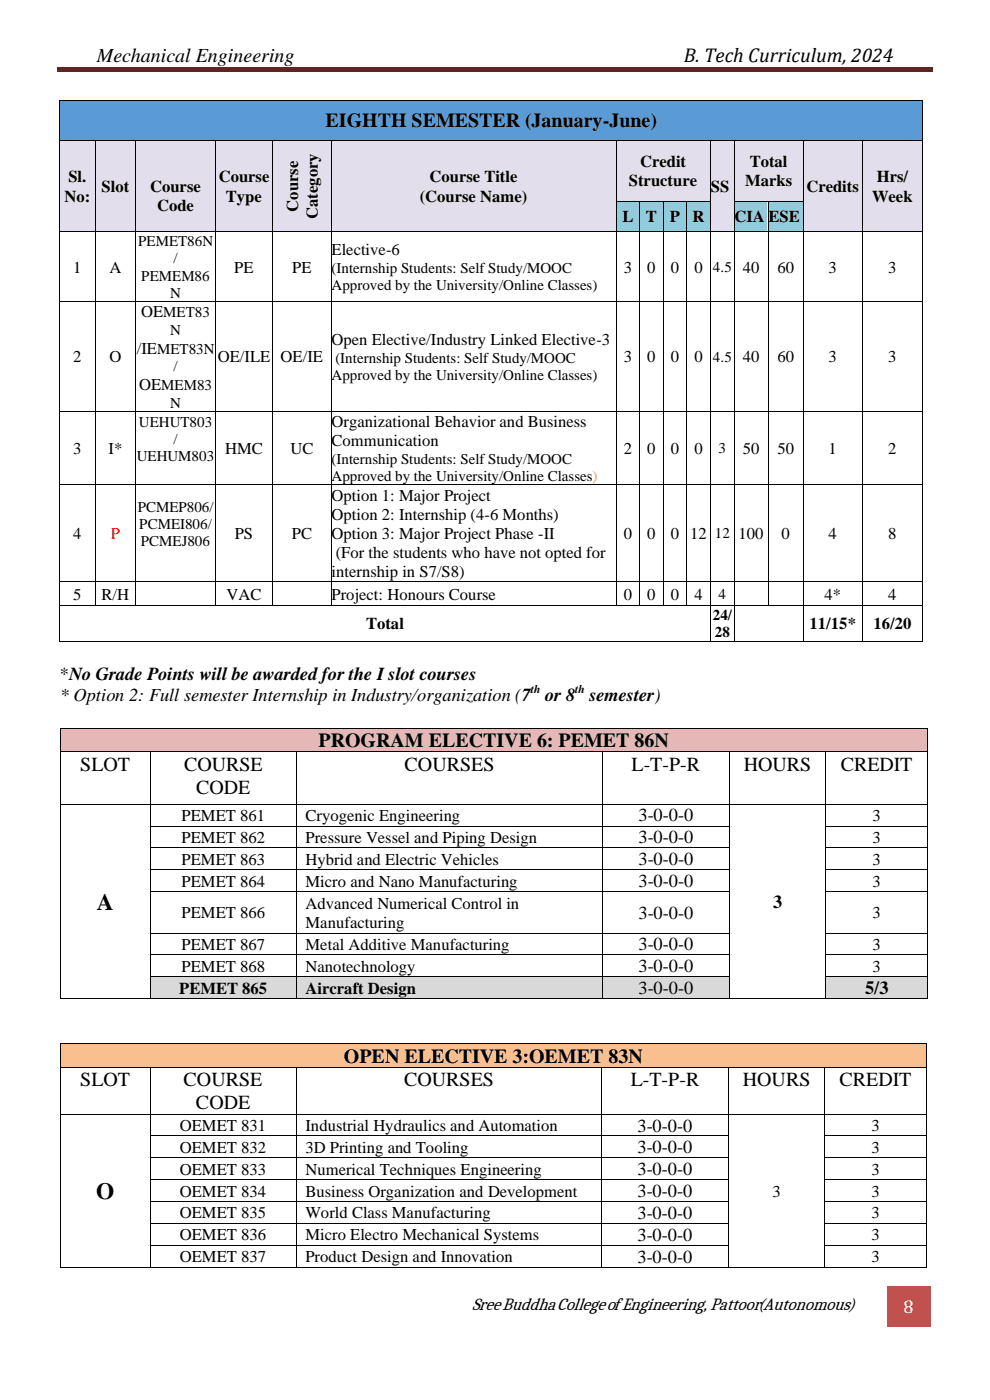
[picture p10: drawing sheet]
<svg xmlns="http://www.w3.org/2000/svg" width="210mm" height="297mm" viewBox="0 0 210 297" stroke-linecap="round" stroke-linejoin="round" font-family="sans-serif">
<defs><g id="words">
<g font-size="5">
<text x="20.5" y="193">A</text>
<text x="20.4" y="254.4">O</text>
</g>
<g font-size="4.2">
<text x="20.5" y="13.1">Mechanical Engineering</text>
<text x="145.1" y="13.1">B. Tech Curriculum, 2024</text>
<text x="69.1" y="27">EIGHTH SEMESTER (January-June)</text>
<text x="67.6" y="158.5">PROGRAM ELECTIVE 6: PEMET 86N</text>
<text x="17" y="163.5">SLOT</text>
<text x="39" y="163.5">COURSE</text>
<text x="85.8" y="163.5">COURSES</text>
<text x="134" y="163.5">L-T-P-R</text>
<text x="157.8" y="163.5">HOURS</text>
<text x="178.3" y="163.5">CREDIT</text>
<text x="41.6" y="168.4">CODE</text>
<text x="73" y="225.4">OPEN ELECTIVE 3:OEMET 83N</text>
<text x="17" y="230.5">SLOT</text>
<text x="39" y="230.5">COURSE</text>
<text x="85.7" y="230.5">COURSES</text>
<text x="133.8" y="230.5">L-T-P-R</text>
<text x="157.6" y="230.5">HOURS</text>
<text x="178.1" y="230.5">CREDIT</text>
<text x="41.6" y="235.3">CODE</text>
</g>
<g font-size="3.9">
<text x="12.7" y="144.2">*No Grade Points will be awarded for the I slot courses</text>
<text x="12.7" y="148.6">* Option 2: Full semester Internship in Industry/organization (7</text>
<text x="115.6" y="148.6">or 8</text>
<text x="125" y="148.6">semester)</text>
<text x="135.4" y="174.3">3-0-0-0</text>
<text x="135.4" y="178.9">3-0-0-0</text>
<text x="135.4" y="183.6">3-0-0-0</text>
<text x="135.4" y="188.2">3-0-0-0</text>
<text x="135.4" y="194.9">3-0-0-0</text>
<text x="164" y="192.6">3</text>
<text x="135.4" y="201.6">3-0-0-0</text>
<text x="135.4" y="206.3">3-0-0-0</text>
<text x="135.4" y="210.9">3-0-0-0</text>
<text x="183.5" y="210.9">5/3</text>
<text x="135.2" y="240.1">3-0-0-0</text>
<text x="135.2" y="244.7">3-0-0-0</text>
<text x="135.2" y="249.3">3-0-0-0</text>
<text x="135.2" y="254">3-0-0-0</text>
<text x="135.2" y="258.6">3-0-0-0</text>
<text x="135.2" y="263.2">3-0-0-0</text>
<text x="135.2" y="267.9">3-0-0-0</text>
</g>
<text font-size="3.9" fill="#fff" x="191.6" y="278.6">8</text>
<text font-size="3.7" x="100.2" y="278">SreeBuddhaCollegeof Engineering, Pattoor(Autonomous)</text>
<g font-size="3.5">
<text x="135.8" y="35.5">Credit</text>
<text x="159" y="35.5">Total</text>
<text x="14.5" y="38.7">Sl.</text>
<text x="21.6" y="40.7">Slot</text>
<text x="31.8" y="40.7">Course</text>
<text x="46.4" y="38.7">Course</text>
<text x="91.1" y="38.7">Course Title</text>
<text x="133.4" y="39.5">Structure</text>
<text x="150.8" y="40.7">SS</text>
<text x="158.1" y="39.5">Marks</text>
<text x="171.1" y="40.7">Credits</text>
<text x="186" y="38.7">Hrs/</text>
<text x="13.7" y="42.8">No:</text>
<text x="33.3" y="44.8">Code</text>
<text x="47.9" y="42.8">Type</text>
<text x="63.2" y="44.9" transform="rotate(-90 63.2 44.9)">Course</text>
<text x="67.4" y="46.4" transform="rotate(-90 67.4 46.4)">Category</text>
<text x="89" y="42.8">(Course Name)</text>
<text x="132" y="47.2">L</text>
<text x="137" y="47.2">T</text>
<text x="142.1" y="47.2">P</text>
<text x="146.9" y="47.2">R</text>
<text x="155.8" y="47.2">CIA</text>
<text x="163" y="47.2">ESE</text>
<text x="185" y="42.8">Week</text>
<text x="15.5" y="57.8">1</text>
<text x="23.2" y="57.8">A</text>
<text x="49.7" y="57.8">PE</text>
<text x="62" y="57.8">PE</text>
<text x="70.3" y="54.2">Elective-6</text>
<text x="132.3" y="57.8">3</text>
<text x="137.3" y="57.8">0</text>
<text x="142.3" y="57.8">0</text>
<text x="147.3" y="57.8">0</text>
<text x="157.6" y="57.8">40</text>
<text x="164.9" y="57.8">60</text>
<text x="175.8" y="57.8">3</text>
<text x="188.4" y="57.8">3</text>
<text x="29.9" y="67.3">OEMET83</text>
<text x="15.5" y="76.8">2</text>
<text x="23.2" y="76.8">O</text>
<text x="29" y="75">/IEMET83N</text>
<text x="46.2" y="76.8">OE/ILE</text>
<text x="59.5" y="76.8">OE/IE</text>
<text x="70.3" y="73.2">Open Elective/Industry Linked Elective-3</text>
<text x="132.3" y="76.8">3</text>
<text x="137.3" y="76.8">0</text>
<text x="142.3" y="76.8">0</text>
<text x="147.3" y="76.8">0</text>
<text x="157.6" y="76.8">40</text>
<text x="164.9" y="76.8">60</text>
<text x="175.8" y="76.8">3</text>
<text x="188.4" y="76.8">3</text>
<text x="29.5" y="82.7">OEMEM83</text>
<text x="70.3" y="90.7">Organizational Behavior and Business</text>
<text x="70.3" y="94.7">Communication</text>
<text x="15.5" y="96.3">3</text>
<text x="23" y="96.3">I*</text>
<text x="47.8" y="96.3">HMC</text>
<text x="61.6" y="96.3">UC</text>
<text x="132.3" y="96.3">2</text>
<text x="137.3" y="96.3">0</text>
<text x="142.3" y="96.3">0</text>
<text x="147.3" y="96.3">0</text>
<text x="157.6" y="96.3">50</text>
<text x="164.9" y="96.3">50</text>
<text x="175.8" y="96.3">1</text>
<text x="188.4" y="96.3">2</text>
<text x="70.3" y="106.2">Option 1: Major Project</text>
<text x="70.3" y="110.3">Option 2: Internship (4-6 Months)</text>
<text x="15.5" y="114.3">4</text>
<text x="49.8" y="114.3">PS</text>
<text x="61.9" y="114.3">PC</text>
<text x="70.3" y="114.3">Option 3: Major Project Phase -II</text>
<text x="71.2" y="118.4">(For the students who have not opted for</text>
<text x="132.3" y="114.3">0</text>
<text x="137.3" y="114.3">0</text>
<text x="142.3" y="114.3">0</text>
<text x="146.4" y="114.3">12</text>
<text x="156.7" y="114.3">100</text>
<text x="165.8" y="114.3">0</text>
<text x="175.8" y="114.3">4</text>
<text x="188.4" y="114.3">8</text>
<text x="70.3" y="122.4">internship in S7/S8)</text>
<text x="15.5" y="127.2">5</text>
<text x="21.6" y="127.2">R/H</text>
<text x="48.1" y="127.2">VAC</text>
<text x="70.3" y="127.2">Project: Honours Course</text>
<text x="132.3" y="127.2">0</text>
<text x="137.3" y="127.2">0</text>
<text x="142.3" y="127.2">0</text>
<text x="147.3" y="127.2">4</text>
<text x="174.9" y="127.2">4*</text>
<text x="188.4" y="127.2">4</text>
<text x="77.7" y="133.5">Total</text>
<text x="171.7" y="133.5">11/15*</text>
<text x="185.3" y="133.5">16/20</text>
<text x="38.5" y="174.2">PEMET 861</text>
<text x="38.5" y="178.8">PEMET 862</text>
<text x="64.8" y="174.2">Cryogenic Engineering</text>
<text x="64.8" y="178.8">Pressure Vessel and Piping Design</text>
<text x="185.1" y="174.2">3</text>
<text x="185.1" y="178.8">3</text>
<text x="38.5" y="183.5">PEMET 863</text>
<text x="64.8" y="183.5">Hybrid and Electric Vehicles</text>
<text x="185.1" y="183.5">3</text>
<text x="38.5" y="188.2">PEMET 864</text>
<text x="64.8" y="188.2">Micro and Nano Manufacturing</text>
<text x="185.1" y="188.2">3</text>
<text x="38.5" y="194.9">PEMET 866</text>
<text x="64.8" y="192.8">Advanced Numerical Control in</text>
<text x="64.8" y="196.9">Manufacturing</text>
<text x="185.1" y="194.9">3</text>
<text x="38.5" y="201.5">PEMET 867</text>
<text x="64.8" y="201.5">Metal Additive Manufacturing</text>
<text x="185.1" y="201.5">3</text>
<text x="38.5" y="206.2">PEMET 868</text>
<text x="64.8" y="206.2">Nanotechnology</text>
<text x="185.1" y="206.2">3</text>
<text x="38" y="210.8">PEMET 865</text>
<text x="64.8" y="210.8">Aircraft Design</text>
<text x="38.1" y="239.9">OEMET 831</text>
<text x="64.8" y="239.9">Industrial Hydraulics and Automation</text>
<text x="184.9" y="239.9">3</text>
<text x="38.1" y="244.6">OEMET 832</text>
<text x="64.8" y="244.6">3D Printing and Tooling</text>
<text x="184.9" y="244.6">3</text>
<text x="38.1" y="249.2">OEMET 833</text>
<text x="64.8" y="249.2">Numerical Techniques Engineering</text>
<text x="184.9" y="249.2">3</text>
<text x="38.1" y="253.9">OEMET 834</text>
<text x="64.8" y="253.9">Business Organization and Development</text>
<text x="163.9" y="253.9">3</text>
<text x="184.9" y="253.9">3</text>
<text x="38.1" y="258.5">OEMET 835</text>
<text x="38.1" y="263.1">OEMET 836</text>
<text x="64.8" y="258.5">World Class Manufacturing</text>
<text x="64.8" y="263.1">Micro Electro Mechanical Systems</text>
<text x="184.9" y="258.5">3</text>
<text x="184.9" y="263.1">3</text>
<text x="38.1" y="267.8">OEMET 837</text>
<text x="64.8" y="267.8">Product Design and Innovation</text>
<text x="184.9" y="267.8">3</text>
</g>
<text font-size="3.5" fill="#f00" x="23.5" y="114.3">P</text>
<g font-size="3.2">
<text x="29.3" y="52.2">PEMET86N</text>
<text x="30" y="59.5">PEMEM86</text>
<text x="36.8" y="55.8">/</text>
<text x="70.3" y="57.9">(Internship Students: Self Study/MOOC</text>
<text x="151.2" y="57.7">4.5</text>
<text x="36.1" y="63.2">N</text>
<text x="70.3" y="61.6">Approved by the University/Online Classes)</text>
<text x="36.1" y="71">N</text>
<text x="71.1" y="76.9">(Internship Students: Self Study/MOOC</text>
<text x="151.2" y="76.7">4.5</text>
<text x="36.8" y="78.7">/</text>
<text x="70.3" y="80.6">Approved by the University/Online Classes)</text>
<text x="36.1" y="86.5">N</text>
<text x="29.5" y="90.5">UEHUT803</text>
<text x="36.8" y="94.2">/</text>
<text x="29" y="97.8">UEHUM803</text>
<text x="70.3" y="98.4">(Internship Students: Self Study/MOOC</text>
<text x="152.4" y="96.2">3</text>
<text x="70.3" y="102.1">Approved by the University/Online Classes)</text>
<text x="29.2" y="108.5">PCMEP806/</text>
<text x="29.6" y="112.2">PCMEI806/</text>
<text x="29.9" y="115.8">PCMEJ806</text>
<text x="151.6" y="114.2">12</text>
<text x="151.2" y="131.6">24/</text>
<text x="152.4" y="127.1">4</text>
<text x="151.6" y="135.2">28</text>
</g>
<g font-size="2.5">
<text x="112.6" y="147">th</text>
<text x="122" y="147">th</text>
</g>
</g></defs>
<path d="M12.2 14.3h185.7v1.1h-185.7z" fill-rule="evenodd" fill="#622423"/>
<g fill="#c0504d">
<path d="M188.1 272.9h9.3v8.6h-9.3z" fill-rule="evenodd"/>
<path d="M190.2 274.9h5.1v4.5h-5.1z" fill-rule="evenodd"/>
<path d="M188.1 272.9h9.3v2h-9.3z" fill-rule="evenodd"/>
<path d="M188.1 279.4h9.3v2.1h-9.3z" fill-rule="evenodd"/>
</g>
<g fill="#5b9bd5">
<path d="M12.8 21.3h182.9v8.4h-182.9z" fill-rule="evenodd"/>
<path d="M12.8 23.1h182.9v4.8h-182.9z" fill-rule="evenodd"/>
</g>
<g fill="#000">
<path d="M12.6 21.2h.2v.1h-.2z" fill-rule="evenodd"/>
<path d="M12.6 21.2h.2v.1h-.2z" fill-rule="evenodd"/>
<path d="M195.7 21.2h.1v.1h-.1z" fill-rule="evenodd"/>
<path d="M195.7 21.2h.1v.1h-.1z" fill-rule="evenodd"/>
</g>
<path d="M12.7 21.3v8.4M12.8 21.3h182.9M195.7 21.3v8.4" fill="none" stroke="#000" stroke-width=".21"/>
<g fill="#e3deeb">
<path d="M12.8 29.9h7.3v19.2h-7.3z" fill-rule="evenodd"/>
<path d="M12.8 35.4h7.3v4.1h-7.3z" fill-rule="evenodd"/>
<path d="M12.8 39.5h7.3v4h-7.3z" fill-rule="evenodd"/>
<path d="M20.3 29.9h8.4v19.2h-8.4z" fill-rule="evenodd"/>
<path d="M20.3 37.4h8.4v4.1h-8.4z" fill-rule="evenodd"/>
<path d="M28.9 29.9h16.7v19.2h-16.7z" fill-rule="evenodd"/>
<path d="M28.9 33.4h16.7v4h-16.7z" fill-rule="evenodd"/>
<path d="M28.9 37.4h16.7v4.1h-16.7z" fill-rule="evenodd"/>
<path d="M28.9 41.5h16.7v4.1h-16.7z" fill-rule="evenodd"/>
<path d="M45.8 29.9h12v19.2h-12z" fill-rule="evenodd"/>
<path d="M45.8 35.4h12v4.1h-12z" fill-rule="evenodd"/>
<path d="M45.8 39.5h12v4h-12z" fill-rule="evenodd"/>
<path d="M58 29.9h12.2v19.2h-12.2z" fill-rule="evenodd"/>
<path d="M59.9 29.9h4.2v19.2h-4.2z" fill-rule="evenodd"/>
<path d="M64.1 29.9h4.1v19.2h-4.1z" fill-rule="evenodd"/>
<path d="M70.3 29.9h60.3v19.2h-60.3z" fill-rule="evenodd"/>
<path d="M70.3 35.4h60.3v4.1h-60.3z" fill-rule="evenodd"/>
<path d="M70.3 39.5h60.3v4h-60.3z" fill-rule="evenodd"/>
<path d="M130.8 29.9h19.8v12.7h-19.8z" fill-rule="evenodd"/>
<path d="M130.8 32.2h19.8v4h-19.8z" fill-rule="evenodd"/>
<path d="M130.8 36.2h19.8v4.1h-19.8z" fill-rule="evenodd"/>
<path d="M150.8 29.9h4.8v19.2h-4.8z" fill-rule="evenodd"/>
<path d="M150.8 37.4h4.8v4.1h-4.8z" fill-rule="evenodd"/>
<path d="M155.8 29.9h14.5v12.7h-14.5z" fill-rule="evenodd"/>
<path d="M155.8 32.2h14.5v4h-14.5z" fill-rule="evenodd"/>
<path d="M155.8 36.2h14.5v4.1h-14.5z" fill-rule="evenodd"/>
<path d="M170.5 29.9h12.3v19.2h-12.3z" fill-rule="evenodd"/>
<path d="M170.5 37.4h12.3v4.1h-12.3z" fill-rule="evenodd"/>
<path d="M183 29.9h12.7v19.2h-12.7z" fill-rule="evenodd"/>
<path d="M183 35.4h12.7v4.1h-12.7z" fill-rule="evenodd"/>
<path d="M183 39.5h12.7v4h-12.7z" fill-rule="evenodd"/>
</g>
<g fill="#000">
<path d="M12.6 29.7h.2v.2h-.2z" fill-rule="evenodd"/>
<path d="M20.1 29.7h.2v.2h-.2z" fill-rule="evenodd"/>
<path d="M28.7 29.7h.2v.2h-.2z" fill-rule="evenodd"/>
<path d="M45.6 29.7h.2v.2h-.2z" fill-rule="evenodd"/>
<path d="M57.8 29.7h.2v.2h-.2z" fill-rule="evenodd"/>
<path d="M70.2 29.7h.1v.2h-.1z" fill-rule="evenodd"/>
<path d="M130.6 29.7h.2v.2h-.2z" fill-rule="evenodd"/>
<path d="M150.7 29.7h.1v.2h-.1z" fill-rule="evenodd"/>
<path d="M155.7 29.7h.1v.2h-.1z" fill-rule="evenodd"/>
<path d="M170.3 29.7h.2v.2h-.2z" fill-rule="evenodd"/>
<path d="M182.8 29.7h.2v.2h-.2z" fill-rule="evenodd"/>
<path d="M195.7 29.7h.1v.2h-.1z" fill-rule="evenodd"/>
</g>
<g fill="none" stroke="#000" stroke-width=".21">
<path d="M12.7 29.9v12.7M12.8 29.8h7.3M20.2 29.9v12.7M20.3 29.8h8.4M28.8 29.9v12.7M28.9 29.8h16.7M45.7 29.9v12.7M45.8 29.8h12M57.9 29.9v12.7M58 29.8h12.2M70.2 29.9v12.7M70.3 29.8h60.3"/>
<path d="M130.7 29.9v12.7M130.8 29.8h19.9M150.7 29.9v12.7M150.8 29.8h4.9M155.7 29.9v12.7M155.8 29.8h14.5M170.4 29.9v12.7M170.5 29.8h12.3M182.9 29.9v12.7M183 29.8h12.7M195.7 29.9v12.7"/>
</g>
<g fill="#90ccdc">
<path d="M130.8 42.8h4.8v6.3h-4.8z" fill-rule="evenodd"/>
<path d="M130.8 43.9h4.8v4h-4.8z" fill-rule="evenodd"/>
<path d="M135.8 42.8h4.8v6.3h-4.8z" fill-rule="evenodd"/>
<path d="M135.8 43.9h4.8v4h-4.8z" fill-rule="evenodd"/>
<path d="M140.8 42.8h4.8v6.3h-4.8z" fill-rule="evenodd"/>
<path d="M140.8 43.9h4.8v4h-4.8z" fill-rule="evenodd"/>
<path d="M145.8 42.8h4.8v6.3h-4.8z" fill-rule="evenodd"/>
<path d="M145.8 43.9h4.8v4h-4.8z" fill-rule="evenodd"/>
<path d="M155.8 42.8h7v6.3h-7z" fill-rule="evenodd"/>
<path d="M155.8 43.9h7v4h-7z" fill-rule="evenodd"/>
<path d="M163 42.8h7.3v6.3h-7.3z" fill-rule="evenodd"/>
<path d="M163 43.9h7.3v4h-7.3z" fill-rule="evenodd"/>
</g>
<g fill="#000">
<path d="M12.6 42.6h.2v.2h-.2z" fill-rule="evenodd"/>
<path d="M12.6 49.1h.2v.1h-.2z" fill-rule="evenodd"/>
<path d="M20.1 42.6h.2v.2h-.2z" fill-rule="evenodd"/>
<path d="M20.1 49.1h.2v.1h-.2z" fill-rule="evenodd"/>
<path d="M28.7 42.6h.2v.2h-.2z" fill-rule="evenodd"/>
<path d="M28.7 49.1h.2v.1h-.2z" fill-rule="evenodd"/>
<path d="M45.6 42.6h.2v.2h-.2z" fill-rule="evenodd"/>
<path d="M45.6 49.1h.2v.1h-.2z" fill-rule="evenodd"/>
<path d="M57.8 42.6h.2v.2h-.2z" fill-rule="evenodd"/>
<path d="M57.8 49.1h.2v.1h-.2z" fill-rule="evenodd"/>
<path d="M70.2 42.6h.1v.2h-.1z" fill-rule="evenodd"/>
<path d="M70.2 49.1h.1v.1h-.1z" fill-rule="evenodd"/>
<path d="M130.6 42.6h.2v.2h-.2z" fill-rule="evenodd"/>
<path d="M130.6 49.1h.2v.1h-.2z" fill-rule="evenodd"/>
<path d="M135.6 42.6h.2v.2h-.2z" fill-rule="evenodd"/>
<path d="M135.6 49.1h.2v.1h-.2z" fill-rule="evenodd"/>
<path d="M140.6 42.6h.2v.2h-.2z" fill-rule="evenodd"/>
<path d="M140.6 49.1h.2v.1h-.2z" fill-rule="evenodd"/>
<path d="M145.6 42.6h.2v.2h-.2z" fill-rule="evenodd"/>
<path d="M145.6 49.1h.2v.1h-.2z" fill-rule="evenodd"/>
<path d="M150.7 42.6h.1v.2h-.1z" fill-rule="evenodd"/>
<path d="M150.7 49.1h.1v.1h-.1z" fill-rule="evenodd"/>
<path d="M155.7 42.6h.1v.2h-.1z" fill-rule="evenodd"/>
<path d="M155.7 49.1h.1v.1h-.1z" fill-rule="evenodd"/>
<path d="M162.8 42.6h.2v.2h-.2z" fill-rule="evenodd"/>
<path d="M162.8 49.1h.2v.1h-.2z" fill-rule="evenodd"/>
<path d="M170.3 42.6h.2v.2h-.2z" fill-rule="evenodd"/>
<path d="M170.3 49.1h.2v.1h-.2z" fill-rule="evenodd"/>
<path d="M182.8 42.6h.2v.2h-.2z" fill-rule="evenodd"/>
<path d="M182.8 49.1h.2v.1h-.2z" fill-rule="evenodd"/>
<path d="M195.7 42.6h.1v.2h-.1z" fill-rule="evenodd"/>
<path d="M195.7 49.1h.1v.1h-.1z" fill-rule="evenodd"/>
<path d="M12.6 63.8h.2v.2h-.2z" fill-rule="evenodd"/>
<path d="M20.1 63.8h.2v.2h-.2z" fill-rule="evenodd"/>
<path d="M28.7 63.8h.2v.2h-.2z" fill-rule="evenodd"/>
<path d="M45.6 63.8h.2v.2h-.2z" fill-rule="evenodd"/>
<path d="M57.8 63.8h.2v.2h-.2z" fill-rule="evenodd"/>
<path d="M70.2 63.8h.1v.2h-.1z" fill-rule="evenodd"/>
<path d="M130.6 63.8h.2v.2h-.2z" fill-rule="evenodd"/>
<path d="M135.6 63.8h.2v.2h-.2z" fill-rule="evenodd"/>
<path d="M140.6 63.8h.2v.2h-.2z" fill-rule="evenodd"/>
<path d="M145.6 63.8h.2v.2h-.2z" fill-rule="evenodd"/>
<path d="M150.7 63.8h.1v.2h-.1z" fill-rule="evenodd"/>
<path d="M155.7 63.8h.1v.2h-.1z" fill-rule="evenodd"/>
<path d="M162.8 63.8h.2v.2h-.2z" fill-rule="evenodd"/>
<path d="M170.3 63.8h.2v.2h-.2z" fill-rule="evenodd"/>
<path d="M182.8 63.8h.2v.2h-.2z" fill-rule="evenodd"/>
<path d="M195.7 63.8h.1v.2h-.1z" fill-rule="evenodd"/>
<path d="M12.6 87.2h.2v.2h-.2z" fill-rule="evenodd"/>
<path d="M20.1 87.2h.2v.2h-.2z" fill-rule="evenodd"/>
<path d="M28.7 87.2h.2v.2h-.2z" fill-rule="evenodd"/>
<path d="M45.6 87.2h.2v.2h-.2z" fill-rule="evenodd"/>
<path d="M57.8 87.2h.2v.2h-.2z" fill-rule="evenodd"/>
<path d="M70.2 87.2h.1v.2h-.1z" fill-rule="evenodd"/>
<path d="M130.6 87.2h.2v.2h-.2z" fill-rule="evenodd"/>
<path d="M135.6 87.2h.2v.2h-.2z" fill-rule="evenodd"/>
<path d="M140.6 87.2h.2v.2h-.2z" fill-rule="evenodd"/>
<path d="M145.6 87.2h.2v.2h-.2z" fill-rule="evenodd"/>
<path d="M150.7 87.2h.1v.2h-.1z" fill-rule="evenodd"/>
<path d="M155.7 87.2h.1v.2h-.1z" fill-rule="evenodd"/>
<path d="M162.8 87.2h.2v.2h-.2z" fill-rule="evenodd"/>
<path d="M170.3 87.2h.2v.2h-.2z" fill-rule="evenodd"/>
<path d="M182.8 87.2h.2v.2h-.2z" fill-rule="evenodd"/>
<path d="M195.7 87.2h.1v.2h-.1z" fill-rule="evenodd"/>
<path d="M12.6 102.8h.2v.1h-.2z" fill-rule="evenodd"/>
<path d="M20.1 102.8h.2v.1h-.2z" fill-rule="evenodd"/>
<path d="M28.7 102.8h.2v.1h-.2z" fill-rule="evenodd"/>
<path d="M45.6 102.8h.2v.1h-.2z" fill-rule="evenodd"/>
<path d="M57.8 102.8h.2v.1h-.2z" fill-rule="evenodd"/>
<path d="M70.2 102.8h.1v.1h-.1z" fill-rule="evenodd"/>
<path d="M130.6 102.8h.2v.1h-.2z" fill-rule="evenodd"/>
<path d="M135.6 102.8h.2v.1h-.2z" fill-rule="evenodd"/>
<path d="M140.6 102.8h.2v.1h-.2z" fill-rule="evenodd"/>
<path d="M145.6 102.8h.2v.1h-.2z" fill-rule="evenodd"/>
<path d="M150.7 102.8h.1v.1h-.1z" fill-rule="evenodd"/>
<path d="M155.7 102.8h.1v.1h-.1z" fill-rule="evenodd"/>
<path d="M162.8 102.8h.2v.1h-.2z" fill-rule="evenodd"/>
<path d="M170.3 102.8h.2v.1h-.2z" fill-rule="evenodd"/>
<path d="M182.8 102.8h.2v.1h-.2z" fill-rule="evenodd"/>
<path d="M195.7 102.8h.1v.1h-.1z" fill-rule="evenodd"/>
</g>
<g fill="none" stroke="#000" stroke-width=".21">
<path d="M12.7 42.8v6.3M12.7 49.2v14.6M12.8 49.2h7.3M20.2 42.8v6.3M20.2 49.2v14.6M20.3 49.2h8.4M28.8 42.8v6.3M28.8 49.2v14.6M28.9 49.2h16.7M45.7 42.8v6.3M45.7 49.2v14.6M45.8 49.2h12"/>
<path d="M57.9 42.8v6.3M57.9 49.2v14.6M58 49.2h12.2M70.2 42.8v6.3M70.2 49.2v14.6M70.3 49.2h60.3M130.7 42.8v6.3M130.7 49.2v14.6M130.8 42.7h4.8M130.8 49.2h4.8M135.7 42.8v6.3M135.7 49.2v14.6"/>
<path d="M135.8 42.7h4.8M135.8 49.2h4.8M140.7 42.8v6.3M140.7 49.2v14.6M140.8 42.7h4.8M140.8 49.2h4.8M145.7 42.8v6.3M145.7 49.2v14.6M145.8 42.7h4.9M145.8 49.2h4.9M150.7 42.8v6.3M150.7 49.2v14.6"/>
<path d="M150.8 49.2h4.9M155.7 42.8v6.3M155.7 49.2v14.6M155.8 42.7h7M155.8 49.2h7M162.9 42.8v6.3M162.9 49.2v14.6M163 42.7h7.3M163 49.2h7.3M170.4 42.8v6.3M170.4 49.2v14.6M170.5 49.2h12.3"/>
<path d="M182.9 42.8v6.3M182.9 49.2v14.6M183 49.2h12.7M195.7 42.8v6.3M195.7 49.2v14.6M12.7 64v23.2M12.8 63.9h7.3M20.2 64v23.2M20.3 63.9h8.4M28.8 64v23.2M28.9 63.9h16.7M45.7 64v23.2"/>
<path d="M45.8 63.9h12M57.9 64v23.2M58 63.9h12.2M70.2 64v23.2M70.3 63.9h60.3M130.7 64v23.2M130.8 63.9h4.8M135.7 64v23.2M135.8 63.9h4.8M140.7 64v23.2M140.8 63.9h4.8M145.7 64v23.2"/>
<path d="M145.8 63.9h4.9M150.7 64v23.2M150.8 63.9h4.9M155.7 64v23.2M155.8 63.9h7M162.9 64v23.2M163 63.9h7.3M170.4 64v23.2M170.5 63.9h12.3M182.9 64v23.2M183 63.9h12.7M195.7 64v23.2"/>
<path d="M12.7 87.4v15.4M12.8 87.3h7.3M20.2 87.4v15.4M20.3 87.3h8.4M28.8 87.4v15.4M28.9 87.3h16.7M45.7 87.4v15.4M45.8 87.3h12M57.9 87.4v15.4M58 87.3h12.2M70.2 87.4v15.4M70.3 87.3h60.3"/>
<path d="M130.7 87.4v15.4M130.8 87.3h4.8M135.7 87.4v15.4M135.8 87.3h4.8M140.7 87.4v15.4M140.8 87.3h4.8M145.7 87.4v15.4M145.8 87.3h4.9M150.7 87.4v15.4M150.8 87.3h4.9M155.7 87.4v15.4M155.8 87.3h7"/>
<path d="M162.9 87.4v15.4M163 87.3h7.3M170.4 87.4v15.4M170.5 87.3h12.3M182.9 87.4v15.4M183 87.3h12.7M195.7 87.4v15.4M12.7 102.9v20.3M12.8 102.8h7.3M20.2 102.9v20.3M20.3 102.8h8.4M28.8 102.9v20.3"/>
<path d="M28.9 102.8h16.7M45.7 102.9v20.3M45.8 102.8h12M57.9 102.9v20.3M58 102.8h12.2M70.2 102.9v20.3M70.3 102.8h60.3M130.7 102.9v20.3M130.8 102.8h4.8M135.7 102.9v20.3M135.8 102.8h4.8M140.7 102.9v20.3"/>
<path d="M140.8 102.8h4.8M145.7 102.9v20.3M145.8 102.8h4.9M150.7 102.9v20.3M150.8 102.8h4.9M155.7 102.9v20.3M155.8 102.8h7M162.9 102.9v20.3M163 102.8h7.3M170.4 102.9v20.3M170.5 102.8h12.3M182.9 102.9v20.3"/>
<path d="M183 102.8h12.7M195.7 102.9v20.3"/>
</g>
<g fill="#fff">
<path d="M130.8 123.4h4.8v5.1h-4.8z" fill-rule="evenodd"/>
<path d="M130.8 123.9h4.8v4h-4.8z" fill-rule="evenodd"/>
<path d="M135.8 123.4h4.8v5.1h-4.8z" fill-rule="evenodd"/>
<path d="M135.8 123.9h4.8v4h-4.8z" fill-rule="evenodd"/>
<path d="M140.8 123.4h4.8v5.1h-4.8z" fill-rule="evenodd"/>
<path d="M140.8 123.9h4.8v4h-4.8z" fill-rule="evenodd"/>
</g>
<g fill="#000">
<path d="M12.6 123.2h.2v.2h-.2z" fill-rule="evenodd"/>
<path d="M12.6 128.5h.2v.1h-.2z" fill-rule="evenodd"/>
<path d="M12.6 135.9h.2v.2h-.2z" fill-rule="evenodd"/>
<path d="M12.6 135.9h.2v.2h-.2z" fill-rule="evenodd"/>
<path d="M20.1 123.2h.2v.2h-.2z" fill-rule="evenodd"/>
<path d="M20.1 128.5h.2v.1h-.2z" fill-rule="evenodd"/>
<path d="M28.7 123.2h.2v.2h-.2z" fill-rule="evenodd"/>
<path d="M28.7 128.5h.2v.1h-.2z" fill-rule="evenodd"/>
<path d="M45.6 123.2h.2v.2h-.2z" fill-rule="evenodd"/>
<path d="M45.6 128.5h.2v.1h-.2z" fill-rule="evenodd"/>
<path d="M57.8 123.2h.2v.2h-.2z" fill-rule="evenodd"/>
<path d="M57.8 128.5h.2v.1h-.2z" fill-rule="evenodd"/>
<path d="M70.2 123.2h.1v.2h-.1z" fill-rule="evenodd"/>
<path d="M70.2 128.5h.1v.1h-.1z" fill-rule="evenodd"/>
<path d="M130.6 123.2h.2v.2h-.2z" fill-rule="evenodd"/>
<path d="M130.6 128.5h.2v.1h-.2z" fill-rule="evenodd"/>
<path d="M135.6 123.2h.2v.2h-.2z" fill-rule="evenodd"/>
<path d="M135.6 128.5h.2v.1h-.2z" fill-rule="evenodd"/>
<path d="M140.6 123.2h.2v.2h-.2z" fill-rule="evenodd"/>
<path d="M140.6 128.5h.2v.1h-.2z" fill-rule="evenodd"/>
<path d="M145.6 123.2h.2v.2h-.2z" fill-rule="evenodd"/>
<path d="M145.6 128.5h.2v.1h-.2z" fill-rule="evenodd"/>
<path d="M150.7 123.2h.1v.2h-.1z" fill-rule="evenodd"/>
<path d="M150.7 128.5h.1v.1h-.1z" fill-rule="evenodd"/>
<path d="M150.7 135.9h.1v.2h-.1z" fill-rule="evenodd"/>
<path d="M155.7 123.2h.1v.2h-.1z" fill-rule="evenodd"/>
<path d="M155.7 128.5h.1v.1h-.1z" fill-rule="evenodd"/>
<path d="M155.7 135.9h.1v.2h-.1z" fill-rule="evenodd"/>
<path d="M162.8 123.2h.2v.2h-.2z" fill-rule="evenodd"/>
<path d="M162.8 128.5h.2v.1h-.2z" fill-rule="evenodd"/>
<path d="M170.3 123.2h.2v.2h-.2z" fill-rule="evenodd"/>
<path d="M170.3 128.5h.2v.1h-.2z" fill-rule="evenodd"/>
<path d="M170.3 135.9h.2v.2h-.2z" fill-rule="evenodd"/>
<path d="M182.8 123.2h.2v.2h-.2z" fill-rule="evenodd"/>
<path d="M182.8 128.5h.2v.1h-.2z" fill-rule="evenodd"/>
<path d="M182.8 135.9h.2v.2h-.2z" fill-rule="evenodd"/>
<path d="M195.7 123.2h.1v.2h-.1z" fill-rule="evenodd"/>
<path d="M195.7 128.5h.1v.1h-.1z" fill-rule="evenodd"/>
<path d="M195.7 135.9h.1v.2h-.1z" fill-rule="evenodd"/>
<path d="M195.7 135.9h.1v.2h-.1z" fill-rule="evenodd"/>
</g>
<g fill="none" stroke="#000" stroke-width=".21">
<path d="M12.7 123.4v5.1M12.7 128.6v7.3M12.8 123.3h7.3M12.8 128.5h7.3M12.8 136h137.9M20.2 123.4v5.1M20.3 123.3h8.4M20.3 128.5h8.4M28.8 123.4v5.1M28.9 123.3h16.7M28.9 128.5h16.7M45.7 123.4v5.1"/>
<path d="M45.8 123.3h12M45.8 128.5h12M57.9 123.4v5.1M58 123.3h12.2M58 128.5h12.2M70.2 123.4v5.1M70.3 123.3h60.3M70.3 128.5h60.3M130.7 123.4v5.1M130.8 123.3h4.8M130.8 128.5h4.8M135.7 123.4v5.1"/>
<path d="M135.8 123.3h4.8M135.8 128.5h4.8M140.7 123.4v5.1M140.8 123.3h4.8M140.8 128.5h4.8M145.7 123.4v5.1M145.8 123.3h4.9M145.8 128.5h4.9M150.7 123.4v5.1M150.7 128.6v7.3M150.8 123.3h4.9M150.8 128.5h4.9"/>
<path d="M150.8 136h4.9M155.7 123.4v5.1M155.7 128.6v7.3M155.8 123.3h7M155.8 128.5h7M155.8 136h14.5M162.9 123.4v5.1M163 123.3h7.3M163 128.5h7.3M170.4 123.4v5.1M170.4 128.6v7.3M170.5 123.3h12.3"/>
<path d="M170.5 128.5h12.3M170.5 136h12.3M182.9 123.4v5.1M182.9 128.6v7.3M183 123.3h12.7M183 128.5h12.7M183 136h12.7M195.7 123.4v5.1M195.7 128.6v7.3"/>
</g>
<g fill="#e5b8b7">
<path d="M12.9 154.5h183.8v4.9h-183.8z" fill-rule="evenodd"/>
<path d="M14.7 154.5h180.2v4.9h-180.2z" fill-rule="evenodd"/>
</g>
<g fill="#000">
<path d="M12.7 154.4h.2v.1h-.2z" fill-rule="evenodd"/>
<path d="M12.7 154.4h.2v.1h-.2z" fill-rule="evenodd"/>
<path d="M12.7 159.4h.2v.2h-.2z" fill-rule="evenodd"/>
<path d="M31.8 159.4h.2v.2h-.2z" fill-rule="evenodd"/>
<path d="M62.8 159.4h.2v.2h-.2z" fill-rule="evenodd"/>
<path d="M127.7 159.4h.2v.2h-.2z" fill-rule="evenodd"/>
<path d="M154.6 159.4h.2v.2h-.2z" fill-rule="evenodd"/>
<path d="M175.1 159.4h.2v.2h-.2z" fill-rule="evenodd"/>
<path d="M196.7 154.4h.1v.1h-.1z" fill-rule="evenodd"/>
<path d="M196.7 154.4h.1v.1h-.1z" fill-rule="evenodd"/>
<path d="M196.7 159.4h.1v.2h-.1z" fill-rule="evenodd"/>
<path d="M12.7 170.5h.2v.2h-.2z" fill-rule="evenodd"/>
<path d="M12.7 175.2h.2v.1h-.2z" fill-rule="evenodd"/>
<path d="M12.7 179.8h.2v.2h-.2z" fill-rule="evenodd"/>
<path d="M31.8 170.5h.2v.2h-.2z" fill-rule="evenodd"/>
<path d="M31.8 175.2h.2v.1h-.2z" fill-rule="evenodd"/>
<path d="M31.8 179.8h.2v.2h-.2z" fill-rule="evenodd"/>
<path d="M62.8 170.5h.2v.2h-.2z" fill-rule="evenodd"/>
<path d="M62.8 175.2h.2v.1h-.2z" fill-rule="evenodd"/>
<path d="M62.8 179.8h.2v.2h-.2z" fill-rule="evenodd"/>
<path d="M127.7 170.5h.2v.2h-.2z" fill-rule="evenodd"/>
<path d="M127.7 175.2h.2v.1h-.2z" fill-rule="evenodd"/>
<path d="M127.7 179.8h.2v.2h-.2z" fill-rule="evenodd"/>
<path d="M154.6 170.5h.2v.2h-.2z" fill-rule="evenodd"/>
<path d="M154.6 175.2h.2v.1h-.2z" fill-rule="evenodd"/>
<path d="M154.6 179.8h.2v.2h-.2z" fill-rule="evenodd"/>
<path d="M175.1 170.5h.2v.2h-.2z" fill-rule="evenodd"/>
<path d="M175.1 175.2h.2v.1h-.2z" fill-rule="evenodd"/>
<path d="M175.1 179.8h.2v.2h-.2z" fill-rule="evenodd"/>
<path d="M196.7 170.5h.1v.2h-.1z" fill-rule="evenodd"/>
<path d="M196.7 175.2h.1v.1h-.1z" fill-rule="evenodd"/>
<path d="M196.7 179.8h.1v.2h-.1z" fill-rule="evenodd"/>
<path d="M12.7 184.5h.2v.1h-.2z" fill-rule="evenodd"/>
<path d="M12.7 189.1h.2v.2h-.2z" fill-rule="evenodd"/>
<path d="M12.7 197.9h.2v.1h-.2z" fill-rule="evenodd"/>
<path d="M31.8 184.5h.2v.1h-.2z" fill-rule="evenodd"/>
<path d="M31.8 189.1h.2v.2h-.2z" fill-rule="evenodd"/>
<path d="M31.8 197.9h.2v.1h-.2z" fill-rule="evenodd"/>
<path d="M62.8 184.5h.2v.1h-.2z" fill-rule="evenodd"/>
<path d="M62.8 189.1h.2v.2h-.2z" fill-rule="evenodd"/>
<path d="M62.8 197.9h.2v.1h-.2z" fill-rule="evenodd"/>
<path d="M127.7 184.5h.2v.1h-.2z" fill-rule="evenodd"/>
<path d="M127.7 189.1h.2v.2h-.2z" fill-rule="evenodd"/>
<path d="M127.7 197.9h.2v.1h-.2z" fill-rule="evenodd"/>
<path d="M154.6 184.5h.2v.1h-.2z" fill-rule="evenodd"/>
<path d="M154.6 189.1h.2v.2h-.2z" fill-rule="evenodd"/>
<path d="M154.6 197.9h.2v.1h-.2z" fill-rule="evenodd"/>
<path d="M175.1 184.5h.2v.1h-.2z" fill-rule="evenodd"/>
<path d="M175.1 189.1h.2v.2h-.2z" fill-rule="evenodd"/>
<path d="M175.1 197.9h.2v.1h-.2z" fill-rule="evenodd"/>
<path d="M196.7 184.5h.1v.1h-.1z" fill-rule="evenodd"/>
<path d="M196.7 189.1h.1v.2h-.1z" fill-rule="evenodd"/>
<path d="M196.7 197.9h.1v.1h-.1z" fill-rule="evenodd"/>
<path d="M12.7 202.5h.2v.2h-.2z" fill-rule="evenodd"/>
<path d="M31.8 202.5h.2v.2h-.2z" fill-rule="evenodd"/>
<path d="M62.8 202.5h.2v.2h-.2z" fill-rule="evenodd"/>
<path d="M127.7 202.5h.2v.2h-.2z" fill-rule="evenodd"/>
<path d="M154.6 202.5h.2v.2h-.2z" fill-rule="evenodd"/>
<path d="M175.1 202.5h.2v.2h-.2z" fill-rule="evenodd"/>
<path d="M196.7 202.5h.1v.2h-.1z" fill-rule="evenodd"/>
</g>
<g fill="none" stroke="#000" stroke-width=".21">
<path d="M12.8 154.5v4.9M12.8 159.6v10.9M12.9 154.5h183.8M12.9 159.5h18.9M31.9 159.6v10.9M32 159.5h30.8M62.9 159.6v10.9M63 159.5h64.7M127.8 159.6v10.9M127.9 159.5h26.7M154.7 159.6v10.9M154.8 159.5h20.3"/>
<path d="M175.2 159.6v10.9M175.3 159.5h21.4M196.8 154.5v4.9M196.8 159.6v10.9M12.8 170.7v4.5M12.8 175.3v4.5M12.8 180v4.5M12.9 170.6h18.9M31.9 170.7v4.5M31.9 175.3v4.5M31.9 180v4.5M32 170.6h30.8"/>
<path d="M32 175.2h30.8M32 179.9h30.8M62.9 170.7v4.5M62.9 175.3v4.5M62.9 180v4.5M63 170.6h64.7M63 175.2h64.7M63 179.9h64.7M127.8 170.7v4.5M127.8 175.3v4.5M127.8 180v4.5M127.9 170.6h26.7"/>
<path d="M127.9 175.2h26.7M127.9 179.9h26.7M154.7 170.7v4.5M154.7 175.3v4.5M154.7 180v4.5M154.8 170.6h20.3M175.2 170.7v4.5M175.2 175.3v4.5M175.2 180v4.5M175.3 170.6h21.4M175.3 175.2h21.4M175.3 179.9h21.4"/>
<path d="M196.8 170.7v4.5M196.8 175.3v4.5M196.8 180v4.5M12.8 184.6v4.5M12.8 189.3v8.6M12.8 198v4.5M31.9 184.6v4.5M31.9 189.3v8.6M31.9 198v4.5M32 184.6h30.8M32 189.2h30.8M32 197.9h30.8"/>
<path d="M62.9 184.6v4.5M62.9 189.3v8.6M62.9 198v4.5M63 184.6h64.7M63 189.2h64.7M63 197.9h64.7M127.8 184.6v4.5M127.8 189.3v8.6M127.8 198v4.5M127.9 184.6h26.7M127.9 189.2h26.7M127.9 197.9h26.7"/>
<path d="M154.7 184.6v4.5M154.7 189.3v8.6M154.7 198v4.5M175.2 184.6v4.5M175.2 189.3v8.6M175.2 198v4.5M175.3 184.6h21.4M175.3 189.2h21.4M175.3 197.9h21.4M196.8 184.6v4.5M196.8 189.3v8.6M196.8 198v4.5"/>
<path d="M12.8 202.7v4.4M31.9 202.7v4.4M32 202.6h30.8M62.9 202.7v4.4M63 202.6h64.7M127.8 202.7v4.4M127.9 202.6h26.7M154.7 202.7v4.4M175.2 202.7v4.4M175.3 202.6h21.4M196.8 202.7v4.4"/>
</g>
<g fill="#d9d9d9">
<path d="M32 207.3h30.8v4.5h-30.8z" fill-rule="evenodd"/>
<path d="M33.8 207.5h27.2v4.1h-27.2z" fill-rule="evenodd"/>
<path d="M63 207.3h64.7v4.5h-64.7z" fill-rule="evenodd"/>
<path d="M64.8 207.5h61.1v4.1h-61.1z" fill-rule="evenodd"/>
<path d="M127.9 207.3h26.7v4.5h-26.7z" fill-rule="evenodd"/>
<path d="M129.7 207.3h23.1v4.5h-23.1z" fill-rule="evenodd"/>
<path d="M175.3 207.3h21.4v4.5h-21.4z" fill-rule="evenodd"/>
<path d="M177.1 207.3h17.8v4.5h-17.8z" fill-rule="evenodd"/>
</g>
<g fill="#000">
<path d="M12.7 207.1h.2v.2h-.2z" fill-rule="evenodd"/>
<path d="M12.7 211.8h.2v.2h-.2z" fill-rule="evenodd"/>
<path d="M12.7 211.8h.2v.2h-.2z" fill-rule="evenodd"/>
<path d="M31.8 207.1h.2v.2h-.2z" fill-rule="evenodd"/>
<path d="M31.8 211.8h.2v.2h-.2z" fill-rule="evenodd"/>
<path d="M62.8 207.1h.2v.2h-.2z" fill-rule="evenodd"/>
<path d="M62.8 211.8h.2v.2h-.2z" fill-rule="evenodd"/>
<path d="M127.7 207.1h.2v.2h-.2z" fill-rule="evenodd"/>
<path d="M127.7 211.8h.2v.2h-.2z" fill-rule="evenodd"/>
<path d="M154.6 207.1h.2v.2h-.2z" fill-rule="evenodd"/>
<path d="M154.6 211.8h.2v.2h-.2z" fill-rule="evenodd"/>
<path d="M175.1 207.1h.2v.2h-.2z" fill-rule="evenodd"/>
<path d="M175.1 211.8h.2v.2h-.2z" fill-rule="evenodd"/>
<path d="M196.7 207.1h.1v.2h-.1z" fill-rule="evenodd"/>
<path d="M196.7 211.8h.1v.2h-.1z" fill-rule="evenodd"/>
<path d="M196.7 211.8h.1v.2h-.1z" fill-rule="evenodd"/>
</g>
<g fill="none" stroke="#000" stroke-width=".21">
<path d="M12.8 207.3v4.5M12.9 211.9h18.9M31.9 207.3v4.5M32 207.2h30.8M32 211.9h30.8M62.9 207.3v4.5M63 207.2h64.7M63 211.9h64.7M127.8 207.3v4.5M127.9 207.2h26.7M127.9 211.9h26.7M154.7 207.3v4.5"/>
<path d="M154.8 211.9h20.3M175.2 207.3v4.5M175.3 207.2h21.4M175.3 211.9h21.4M196.8 207.3v4.5"/>
</g>
<g fill="#fabf8f">
<path d="M12.9 221.5h183.6v4.8h-183.6z" fill-rule="evenodd"/>
<path d="M14.7 221.5h179.9v4.8h-179.9z" fill-rule="evenodd"/>
</g>
<g fill="#000">
<path d="M12.7 221.3h.2v.2h-.2z" fill-rule="evenodd"/>
<path d="M12.7 221.3h.2v.2h-.2z" fill-rule="evenodd"/>
<path d="M12.7 226.3h.2v.2h-.2z" fill-rule="evenodd"/>
<path d="M12.7 236.3h.2v.1h-.2z" fill-rule="evenodd"/>
<path d="M31.8 226.3h.2v.2h-.2z" fill-rule="evenodd"/>
<path d="M31.8 236.3h.2v.1h-.2z" fill-rule="evenodd"/>
<path d="M62.8 226.3h.2v.2h-.2z" fill-rule="evenodd"/>
<path d="M62.8 236.3h.2v.1h-.2z" fill-rule="evenodd"/>
<path d="M127.6 226.3h.1v.2h-.1z" fill-rule="evenodd"/>
<path d="M127.6 236.3h.1v.1h-.1z" fill-rule="evenodd"/>
<path d="M154.5 226.3h.1v.2h-.1z" fill-rule="evenodd"/>
<path d="M154.5 236.3h.1v.1h-.1z" fill-rule="evenodd"/>
<path d="M174.9 226.3h.2v.2h-.2z" fill-rule="evenodd"/>
<path d="M174.9 236.3h.2v.1h-.2z" fill-rule="evenodd"/>
<path d="M196.5 221.3h.1v.2h-.1z" fill-rule="evenodd"/>
<path d="M196.5 221.3h.1v.2h-.1z" fill-rule="evenodd"/>
<path d="M196.5 226.3h.1v.2h-.1z" fill-rule="evenodd"/>
<path d="M196.5 236.3h.1v.1h-.1z" fill-rule="evenodd"/>
<path d="M12.7 240.9h.2v.2h-.2z" fill-rule="evenodd"/>
<path d="M12.7 245.6h.2v.1h-.2z" fill-rule="evenodd"/>
<path d="M12.7 250.2h.2v.2h-.2z" fill-rule="evenodd"/>
<path d="M12.7 254.8h.2v.2h-.2z" fill-rule="evenodd"/>
<path d="M12.7 259.5h.2v.1h-.2z" fill-rule="evenodd"/>
<path d="M31.8 240.9h.2v.2h-.2z" fill-rule="evenodd"/>
<path d="M31.8 245.6h.2v.1h-.2z" fill-rule="evenodd"/>
<path d="M31.8 250.2h.2v.2h-.2z" fill-rule="evenodd"/>
<path d="M31.8 254.8h.2v.2h-.2z" fill-rule="evenodd"/>
<path d="M31.8 259.5h.2v.1h-.2z" fill-rule="evenodd"/>
<path d="M62.8 240.9h.2v.2h-.2z" fill-rule="evenodd"/>
<path d="M62.8 245.6h.2v.1h-.2z" fill-rule="evenodd"/>
<path d="M62.8 250.2h.2v.2h-.2z" fill-rule="evenodd"/>
<path d="M62.8 254.8h.2v.2h-.2z" fill-rule="evenodd"/>
<path d="M62.8 259.5h.2v.1h-.2z" fill-rule="evenodd"/>
<path d="M127.6 240.9h.1v.2h-.1z" fill-rule="evenodd"/>
<path d="M127.6 245.6h.1v.1h-.1z" fill-rule="evenodd"/>
<path d="M127.6 250.2h.1v.2h-.1z" fill-rule="evenodd"/>
<path d="M127.6 254.8h.1v.2h-.1z" fill-rule="evenodd"/>
<path d="M127.6 259.5h.1v.1h-.1z" fill-rule="evenodd"/>
<path d="M154.5 240.9h.1v.2h-.1z" fill-rule="evenodd"/>
<path d="M154.5 245.6h.1v.1h-.1z" fill-rule="evenodd"/>
<path d="M154.5 250.2h.1v.2h-.1z" fill-rule="evenodd"/>
<path d="M154.5 254.8h.1v.2h-.1z" fill-rule="evenodd"/>
<path d="M154.5 259.5h.1v.1h-.1z" fill-rule="evenodd"/>
<path d="M174.9 240.9h.2v.2h-.2z" fill-rule="evenodd"/>
<path d="M174.9 245.6h.2v.1h-.2z" fill-rule="evenodd"/>
<path d="M174.9 250.2h.2v.2h-.2z" fill-rule="evenodd"/>
<path d="M174.9 254.8h.2v.2h-.2z" fill-rule="evenodd"/>
<path d="M174.9 259.5h.2v.1h-.2z" fill-rule="evenodd"/>
<path d="M196.5 240.9h.1v.2h-.1z" fill-rule="evenodd"/>
<path d="M196.5 245.6h.1v.1h-.1z" fill-rule="evenodd"/>
<path d="M196.5 250.2h.1v.2h-.1z" fill-rule="evenodd"/>
<path d="M196.5 254.8h.1v.2h-.1z" fill-rule="evenodd"/>
<path d="M196.5 259.5h.1v.1h-.1z" fill-rule="evenodd"/>
<path d="M12.7 264.1h.2v.2h-.2z" fill-rule="evenodd"/>
<path d="M12.7 268.8h.2v.1h-.2z" fill-rule="evenodd"/>
<path d="M12.7 268.8h.2v.1h-.2z" fill-rule="evenodd"/>
<path d="M31.8 264.1h.2v.2h-.2z" fill-rule="evenodd"/>
<path d="M31.8 268.8h.2v.1h-.2z" fill-rule="evenodd"/>
<path d="M62.8 264.1h.2v.2h-.2z" fill-rule="evenodd"/>
<path d="M62.8 268.8h.2v.1h-.2z" fill-rule="evenodd"/>
<path d="M127.6 264.1h.1v.2h-.1z" fill-rule="evenodd"/>
<path d="M127.6 268.8h.1v.1h-.1z" fill-rule="evenodd"/>
<path d="M154.5 264.1h.1v.2h-.1z" fill-rule="evenodd"/>
<path d="M154.5 268.8h.1v.1h-.1z" fill-rule="evenodd"/>
<path d="M174.9 264.1h.2v.2h-.2z" fill-rule="evenodd"/>
<path d="M174.9 268.8h.2v.1h-.2z" fill-rule="evenodd"/>
<path d="M196.5 264.1h.1v.2h-.1z" fill-rule="evenodd"/>
<path d="M196.5 268.8h.1v.1h-.1z" fill-rule="evenodd"/>
<path d="M196.5 268.8h.1v.1h-.1z" fill-rule="evenodd"/>
</g>
<g fill="none" stroke="#000" stroke-width=".21">
<path d="M12.8 221.5v4.8M12.8 226.5v9.8M12.8 236.4v4.5M12.9 221.4h183.6M12.9 226.4h18.9M12.9 236.3h18.9M31.9 226.5v9.8M31.9 236.4v4.5M32 226.4h30.8M32 236.3h30.8M62.9 226.5v9.8M62.9 236.4v4.5"/>
<path d="M63 226.4h64.6M63 236.3h64.6M127.7 226.5v9.8M127.7 236.4v4.5M127.7 226.4h26.8M127.7 236.3h26.8M154.6 226.5v9.8M154.6 236.4v4.5M154.6 226.4h20.3M154.6 236.3h20.3M175 226.5v9.8M175 236.4v4.5"/>
<path d="M175.1 226.4h21.4M175.1 236.3h21.4M196.6 221.5v4.8M196.6 226.5v9.8M196.6 236.4v4.5M12.8 241.1v4.5M12.8 245.7v4.5M12.8 250.4v4.4M12.8 255v4.5M12.8 259.6v4.5M31.9 241.1v4.5M31.9 245.7v4.5"/>
<path d="M31.9 250.4v4.4M31.9 255v4.5M31.9 259.6v4.5M32 241h30.8M32 245.7h30.8M32 250.3h30.8M32 254.9h30.8M32 259.5h30.8M62.9 241.1v4.5M62.9 245.7v4.5M62.9 250.4v4.4M62.9 255v4.5"/>
<path d="M62.9 259.6v4.5M63 241h64.6M63 245.7h64.6M63 250.3h64.6M63 254.9h64.6M63 259.5h64.6M127.7 241.1v4.5M127.7 245.7v4.5M127.7 250.4v4.4M127.7 255v4.5M127.7 259.6v4.5M127.7 241h26.8"/>
<path d="M127.7 245.7h26.8M127.7 250.3h26.8M127.7 254.9h26.8M127.7 259.5h26.8M154.6 241.1v4.5M154.6 245.7v4.5M154.6 250.4v4.4M154.6 255v4.5M154.6 259.6v4.5M175 241.1v4.5M175 245.7v4.5M175 250.4v4.4"/>
<path d="M175 255v4.5M175 259.6v4.5M175.1 241h21.4M175.1 245.7h21.4M175.1 250.3h21.4M175.1 254.9h21.4M175.1 259.5h21.4M196.6 241.1v4.5M196.6 245.7v4.5M196.6 250.4v4.4M196.6 255v4.5M196.6 259.6v4.5"/>
<path d="M12.8 264.3v4.5M12.9 268.9h18.9M31.9 264.3v4.5M32 264.2h30.8M32 268.9h30.8M62.9 264.3v4.5M63 264.2h64.6M63 268.9h64.6M127.7 264.3v4.5M127.7 264.2h26.8M127.7 268.9h26.8M154.6 264.3v4.5"/>
<path d="M154.6 268.9h20.3M175 264.3v4.5M175.1 264.2h21.4M175.1 268.9h21.4M196.6 264.3v4.5"/>
</g>
<use href="#words"/>
</svg>
